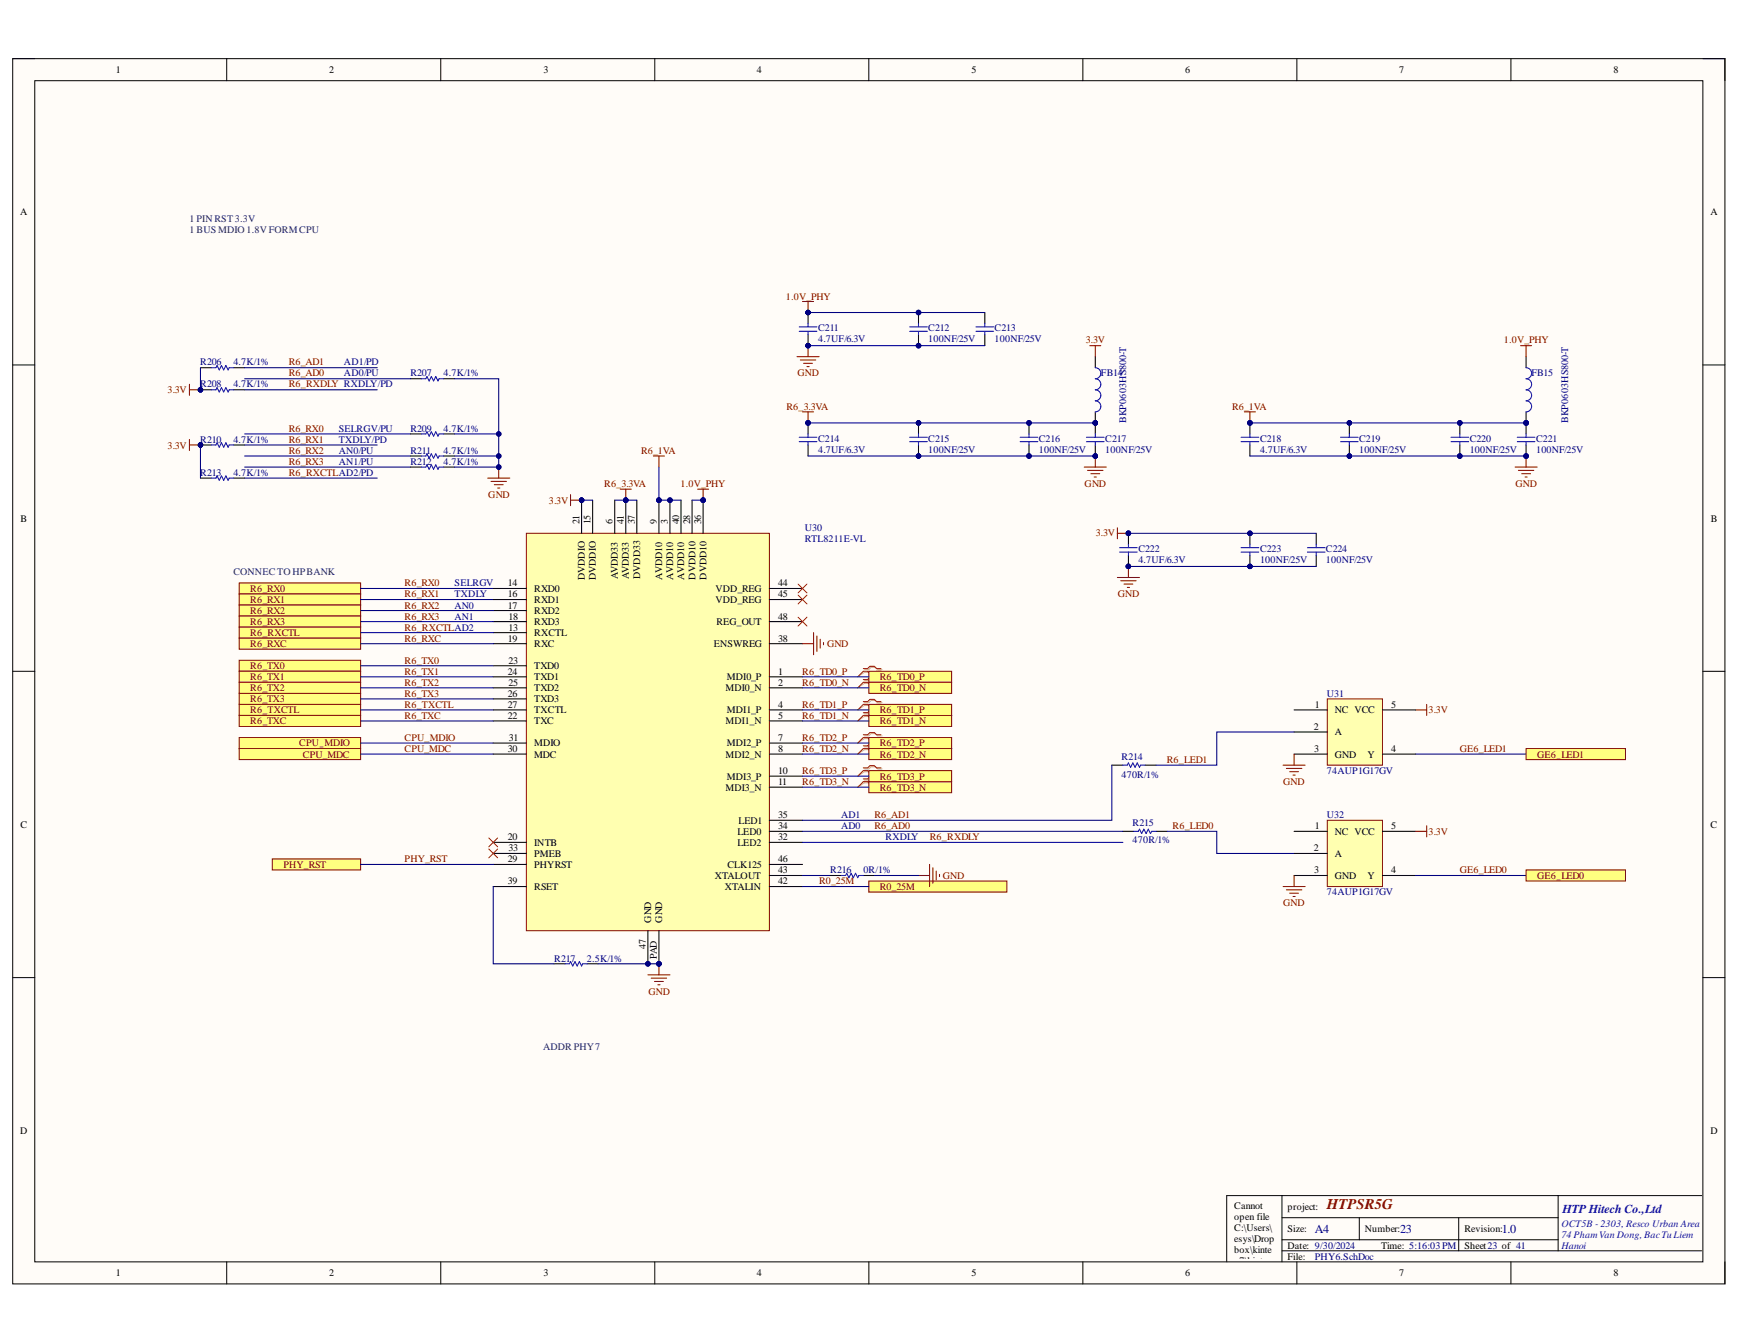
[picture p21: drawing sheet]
<svg xmlns="http://www.w3.org/2000/svg" width="279mm" height="216mm" viewBox="0 0 279 216" stroke-linecap="round" stroke-linejoin="round" font-family="sans-serif">
<defs><g id="words">
<text font-size="2.4" fill="#800000" x="213.1" y="194.2">HTPSR5G</text>
<text font-size="1.9" fill="#00f" x="250.9" y="194.8">HTP Hitech Co.,Ltd</text>
<g font-size="1.9" fill="#000080">
<text x="211.1" y="198">A4</text>
<text x="224.8" y="198">23</text>
<text x="241.2" y="198">1.0</text>
</g>
<g font-size="1.6">
<text x="18.6" y="11.8">1</text>
<text x="52.9" y="11.8">2</text>
<text x="87.3" y="11.8">3</text>
<text x="121.6" y="11.8">4</text>
<text x="156" y="11.8">5</text>
<text x="190.3" y="11.8">6</text>
<text x="224.7" y="11.8">7</text>
<text x="259.1" y="11.8">8</text>
<text x="3.2" y="34.6">A</text>
<text x="274.7" y="34.6">A</text>
<text x="3.3" y="83.8">B</text>
<text x="274.7" y="83.8">B</text>
<text x="93" y="84.2" transform="rotate(-90 93 84.2)">21</text>
<text x="94.8" y="84.2" transform="rotate(-90 94.8 84.2)">15</text>
<text x="98.4" y="84.2" transform="rotate(-90 98.4 84.2)">6</text>
<text x="100.2" y="84.2" transform="rotate(-90 100.2 84.2)">41</text>
<text x="101.9" y="84.2" transform="rotate(-90 101.9 84.2)">37</text>
<text x="105.5" y="84.2" transform="rotate(-90 105.5 84.2)">9</text>
<text x="107.3" y="84.2" transform="rotate(-90 107.3 84.2)">3</text>
<text x="109" y="84.2" transform="rotate(-90 109 84.2)">40</text>
<text x="110.8" y="84.2" transform="rotate(-90 110.8 84.2)">28</text>
<text x="112.6" y="84.2" transform="rotate(-90 112.6 84.2)">36</text>
<text x="81.5" y="94.2">14</text>
<text x="81.5" y="96">16</text>
<text x="85.8" y="95.1">RXD0</text>
<text x="93.9" y="93.2" transform="rotate(-90 93.9 93.2)">DVDDIO</text>
<text x="95.7" y="93.2" transform="rotate(-90 95.7 93.2)">DVDDIO</text>
<text x="99.2" y="93" transform="rotate(-90 99.2 93)">AVDD33</text>
<text x="101" y="93" transform="rotate(-90 101 93)">AVDD33</text>
<text x="102.8" y="93" transform="rotate(-90 102.8 93)">DVDD33</text>
<text x="106.3" y="93.1" transform="rotate(-90 106.3 93.1)">AVDD10</text>
<text x="108.1" y="93.1" transform="rotate(-90 108.1 93.1)">AVDD10</text>
<text x="109.9" y="93.1" transform="rotate(-90 109.9 93.1)">AVDD10</text>
<text x="111.7" y="93.1" transform="rotate(-90 111.7 93.1)">DVDD10</text>
<text x="113.4" y="93.1" transform="rotate(-90 113.4 93.1)">DVDD10</text>
<text x="114.9" y="95.1">VDD_REG</text>
<text x="124.9" y="94.2">44</text>
<text x="124.9" y="96">45</text>
<text x="81.5" y="97.8">17</text>
<text x="81.6" y="99.5">18</text>
<text x="81.6" y="101.3">13</text>
<text x="85.8" y="96.8">RXD1</text>
<text x="85.8" y="98.6">RXD2</text>
<text x="85.8" y="100.4">RXD3</text>
<text x="114.9" y="96.8">VDD_REG</text>
<text x="115" y="100.4">REG_OUT</text>
<text x="124.9" y="99.5">48</text>
<text x="81.5" y="103.1">19</text>
<text x="81.6" y="106.6">23</text>
<text x="85.8" y="102.2">RXCTL</text>
<text x="85.8" y="103.9">RXC</text>
<text x="85.8" y="107.5">TXD0</text>
<text x="114.6" y="103.9">ENSWREG</text>
<text x="124.9" y="103.1">38</text>
<text x="81.5" y="108.4">24</text>
<text x="81.5" y="112">26</text>
<text x="81.5" y="113.7">27</text>
<text x="81.6" y="110.2">25</text>
<text x="85.8" y="109.3">TXD1</text>
<text x="85.8" y="111">TXD2</text>
<text x="85.8" y="112.8">TXD3</text>
<text x="116.5" y="111">MDI0_N</text>
<text x="116.7" y="109.3">MDI0_P</text>
<text x="124.9" y="108.4">1</text>
<text x="124.9" y="110.2">2</text>
<text x="124.9" y="113.7">4</text>
<text x="211.1" y="113.7">1</text>
<text x="223.4" y="113.7">5</text>
<text x="81.5" y="115.4">22</text>
<text x="81.7" y="119">31</text>
<text x="85.8" y="114.6">TXCTL</text>
<text x="85.8" y="116.4">TXC</text>
<text x="85.8" y="119.9">MDIO</text>
<text x="116.5" y="116.4">MDI1_N</text>
<text x="116.7" y="114.6">MDI1_P</text>
<text x="116.7" y="119.9">MDI2_P</text>
<text x="124.9" y="115.4">5</text>
<text x="124.9" y="119">7</text>
<text x="211" y="117.2">2</text>
<text x="214.3" y="114.6">NC VCC</text>
<text x="214.3" y="118.1">A</text>
<text x="81.5" y="120.8">30</text>
<text x="85.8" y="121.7">MDC</text>
<text x="116.5" y="121.7">MDI2_N</text>
<text x="116.7" y="125.2">MDI3_P</text>
<text x="124.9" y="120.8">8</text>
<text x="124.9" y="124.3">10</text>
<text x="211" y="120.8">3</text>
<text x="214.3" y="121.7">GND</text>
<text x="219.6" y="121.7">Y</text>
<text x="223.4" y="120.8">4</text>
<text x="116.5" y="127">MDI3_N</text>
<text x="124.9" y="131.4">35</text>
<text x="124.9" y="126.1">11</text>
<text x="3.3" y="133">C</text>
<text x="81.5" y="135">20</text>
<text x="81.6" y="136.7">33</text>
<text x="85.8" y="135.9">INTB</text>
<text x="85.8" y="137.7">PMEB</text>
<text x="118.4" y="134.1">LED0</text>
<text x="118.4" y="135.9">LED2</text>
<text x="118.6" y="132.3">LED1</text>
<text x="124.9" y="133.2">34</text>
<text x="124.9" y="135">32</text>
<text x="211" y="136.7">2</text>
<text x="211.1" y="133.2">1</text>
<text x="214.3" y="134.1">NC VCC</text>
<text x="214.3" y="137.7">A</text>
<text x="223.4" y="133.2">5</text>
<text x="274.7" y="133">C</text>
<text x="81.5" y="138.5">29</text>
<text x="81.5" y="142.1">39</text>
<text x="85.8" y="139.4">PHYRST</text>
<text x="85.8" y="142.9">RSET</text>
<text x="114.8" y="141.2">XTALOUT</text>
<text x="116.4" y="142.9">XTALIN</text>
<text x="116.8" y="139.4">CLK125</text>
<text x="124.9" y="142.1">42</text>
<text x="124.9" y="140.3">43</text>
<text x="124.9" y="138.5">46</text>
<text x="211" y="140.3">3</text>
<text x="214.3" y="141.2">GND</text>
<text x="219.6" y="141.2">Y</text>
<text x="223.4" y="140.3">4</text>
<text x="104.5" y="148.2" transform="rotate(-90 104.5 148.2)">GND</text>
<text x="106.3" y="148.2" transform="rotate(-90 106.3 148.2)">GND</text>
<text x="103.7" y="152.5" transform="rotate(-90 103.7 152.5)">47</text>
<text x="105.5" y="154.1" transform="rotate(-90 105.5 154.1)">PAD</text>
<text x="3.2" y="182.1">D</text>
<text x="274.7" y="182.1">D</text>
<text x="198.2" y="194.2">Cannot</text>
<text x="198.2" y="196">open file</text>
<text x="198.2" y="197.7">C:\Users\</text>
<text x="206.7" y="194.4">project:</text>
<text x="206.7" y="198">Size:</text>
<text x="219.2" y="198">Number:</text>
<text x="235.2" y="198">Revision:</text>
<text x="198.2" y="199.5">esys\Drop</text>
<text x="198.2" y="201.3">box\kinte</text>
<text x="198.2" y="203">x7\kintex</text>
<text x="206.7" y="200.6">Date: 9/30/2024</text>
<text x="206.7" y="202.4">File:</text>
<text x="221.8" y="200.6">Time: 5:16:03 PM</text>
<text x="235.2" y="200.6">Sheet23 of 41</text>
<text x="18.6" y="205">1</text>
<text x="52.9" y="205">2</text>
<text x="87.3" y="205">3</text>
<text x="121.6" y="205">4</text>
<text x="156" y="205">5</text>
<text x="190.3" y="205">6</text>
<text x="198.2" y="206.6">O.jpg.</text>
<text x="224.7" y="205">7</text>
<text x="259.1" y="205">8</text>
</g>
<g font-size="1.6" fill="#073763">
<text x="30.5" y="35.7">1 PIN RST 3.3V</text>
<text x="30.5" y="37.5">1 BUS MDIO 1.8V FORMCPU</text>
<text x="37.5" y="92.4">CONNEC TO HPBANK</text>
<text x="87.2" y="168.7">ADDR PHY7</text>
</g>
<g font-size="1.6" fill="#800000">
<text x="126.2" y="48.1">1.0V_PHY</text>
<text x="46.4" y="58.7">R6_AD1</text>
<text x="174.3" y="55.1">3.3V</text>
<text x="241.5" y="55.1">1.0V_PHY</text>
<text x="26.9" y="63.2">3.3V</text>
<text x="46.4" y="60.5">R6_AD0</text>
<text x="46.4" y="62.2">R6_RXDLY RXDLY/PD</text>
<text x="126.3" y="65.8">R6_3.3VA</text>
<text x="128.1" y="60.5">GND</text>
<text x="197.8" y="65.8">R6_1VA</text>
<text x="46.4" y="69.3">R6_RX0</text>
<text x="46.4" y="71.1">R6_RX1</text>
<text x="26.9" y="72.1">3.3V</text>
<text x="46.4" y="72.9">R6_RX2</text>
<text x="46.4" y="74.7">R6_RX3</text>
<text x="46.4" y="76.4">R6_RXCTLAD2/PD</text>
<text x="102.9" y="72.9">R6_1VA</text>
<text x="78.4" y="80">GND</text>
<text x="88.1" y="80.9">3.3V</text>
<text x="97" y="78.2">R6_3.3VA</text>
<text x="109.3" y="78.2">1.0V_PHY</text>
<text x="174.2" y="78.2">GND</text>
<text x="243.4" y="78.2">GND</text>
<text x="175.9" y="86.2">3.3V</text>
<text x="40.2" y="95.1">R6_RX0</text>
<text x="65" y="94.2">R6_RX0</text>
<text x="65" y="96">R6_RX1</text>
<text x="179.5" y="96">GND</text>
<text x="40.2" y="96.8">R6_RX1</text>
<text x="40.2" y="98.6">R6_RX2</text>
<text x="40.2" y="100.4">R6_RX3</text>
<text x="65" y="97.8">R6_RX2</text>
<text x="65" y="99.5">R6_RX3</text>
<text x="65" y="101.3">R6_RXCTLAD2</text>
<text x="40.2" y="102.2">R6_RXCTL</text>
<text x="40.2" y="103.9">R6_RXC</text>
<text x="40.2" y="107.5">R6_TX0</text>
<text x="65" y="103.1">R6_RXC</text>
<text x="65" y="106.6">R6_TX0</text>
<text x="132.8" y="103.9">GND</text>
<text x="40.2" y="109.3">R6_TX1</text>
<text x="40.2" y="111">R6_TX2</text>
<text x="40.2" y="112.8">R6_TX3</text>
<text x="65" y="108.4">R6_TX1</text>
<text x="65" y="110.2">R6_TX2</text>
<text x="65" y="112">R6_TX3</text>
<text x="65" y="113.7">R6_TXCTL</text>
<text x="128.8" y="108.4">R6_TD0_P</text>
<text x="128.8" y="110.2">R6_TD0_N</text>
<text x="128.8" y="113.7">R6_TD1_P</text>
<text x="141.3" y="109.3">R6_TD0_P</text>
<text x="141.3" y="111">R6_TD0_N</text>
<text x="40.2" y="114.6">R6_TXCTL</text>
<text x="40.2" y="116.4">R6_TXC</text>
<text x="48" y="119.9">CPU_MDIO</text>
<text x="65" y="115.4">R6_TXC</text>
<text x="65" y="119">CPU_MDIO</text>
<text x="128.8" y="115.4">R6_TD1_N</text>
<text x="128.8" y="119">R6_TD2_P</text>
<text x="141.3" y="116.4">R6_TD1_N</text>
<text x="141.3" y="114.6">R6_TD1_P</text>
<text x="141.3" y="119.9">R6_TD2_P</text>
<text x="229.4" y="114.6">3.3V</text>
<text x="48.6" y="121.7">CPU_MDC</text>
<text x="65" y="120.8">CPU_MDC</text>
<text x="128.8" y="120.8">R6_TD2_N</text>
<text x="128.8" y="124.3">R6_TD3_P</text>
<text x="141.3" y="121.7">R6_TD2_N</text>
<text x="141.3" y="125.2">R6_TD3_P</text>
<text x="187.4" y="122.5">R6_LED1</text>
<text x="234.4" y="120.8">GE6_LED1</text>
<text x="246.8" y="121.7">GE6_LED1</text>
<text x="128.8" y="126.1">R6_TD3_N</text>
<text x="140.4" y="131.4">R6_AD1</text>
<text x="141.3" y="127">R6_TD3_N</text>
<text x="206.1" y="126.1">GND</text>
<text x="140.4" y="133.2">R6_AD0</text>
<text x="149.3" y="135">R6_RXDLY</text>
<text x="188.3" y="133.2">R6_LED0</text>
<text x="229.4" y="134.1">3.3V</text>
<text x="45.5" y="139.4">PHY_RST</text>
<text x="65" y="138.5">PHY_RST</text>
<text x="131.5" y="142.1">R0_25M</text>
<text x="141.3" y="142.9">R0_25M</text>
<text x="151.4" y="141.2">GND</text>
<text x="234.4" y="140.3">GE6_LED0</text>
<text x="246.8" y="141.2">GE6_LED0</text>
<text x="206.1" y="145.6">GND</text>
<text x="104.1" y="159.8">GND</text>
</g>
<g font-size="1.6" fill="#000080">
<text x="131.4" y="53.2">C211</text>
<text x="149" y="53.2">C212</text>
<text x="159.7" y="53.2">C213</text>
<text x="32.1" y="58.7">R206</text>
<text x="37.5" y="58.7">4.7K/1%</text>
<text x="55.2" y="58.7">AD1/PD</text>
<text x="131.4" y="55">4.7UF/6.3V</text>
<text x="149" y="55">100NF/25V</text>
<text x="159.7" y="55">100NF/25V</text>
<text x="32.1" y="62.2">R208</text>
<text x="37.5" y="62.2">4.7K/1%</text>
<text x="55.2" y="60.5">AD0/PU</text>
<text x="65.9" y="60.5">R207</text>
<text x="71.2" y="60.5">4.7K/1%</text>
<text x="176.8" y="60.5">FB14</text>
<text x="245.9" y="60.5">FB15</text>
<text x="32.1" y="71.1">R210</text>
<text x="37.5" y="71.1">4.7K/1%</text>
<text x="54.4" y="71.1">TXDLY/PD</text>
<text x="54.4" y="69.3">SELRGV/PU</text>
<text x="65.9" y="69.3">R209</text>
<text x="71.2" y="69.3">4.7K/1%</text>
<text x="131.4" y="71">C214</text>
<text x="149" y="71">C215</text>
<text x="166.8" y="71">C216</text>
<text x="177.5" y="71">C217</text>
<text x="180.8" y="67.9" transform="rotate(-90 180.8 67.9)">BKP0603HS800-T</text>
<text x="202.3" y="71">C218</text>
<text x="218.2" y="71">C219</text>
<text x="236" y="71">C220</text>
<text x="246.7" y="71">C221</text>
<text x="251.8" y="67.9" transform="rotate(-90 251.8 67.9)">BKP0603HS800-T</text>
<text x="32.1" y="76.4">R213</text>
<text x="37.5" y="76.4">4.7K/1%</text>
<text x="54.4" y="72.9">AN0/PU</text>
<text x="54.4" y="74.7">AN1/PU</text>
<text x="65.9" y="72.9">R211</text>
<text x="65.9" y="74.7">R212</text>
<text x="71.2" y="72.9">4.7K/1%</text>
<text x="71.2" y="74.7">4.7K/1%</text>
<text x="131.4" y="72.7">4.7UF/6.3V</text>
<text x="149" y="72.7">100NF/25V</text>
<text x="166.8" y="72.7">100NF/25V</text>
<text x="177.5" y="72.7">100NF/25V</text>
<text x="202.3" y="72.7">4.7UF/6.3V</text>
<text x="218.2" y="72.7">100NF/25V</text>
<text x="236" y="72.7">100NF/25V</text>
<text x="246.7" y="72.7">100NF/25V</text>
<text x="129.2" y="85.3">U30</text>
<text x="129.2" y="87.1">RTL8211E-VL</text>
<text x="182.8" y="88.7">C222</text>
<text x="202.3" y="88.7">C223</text>
<text x="212.9" y="88.7">C224</text>
<text x="73" y="96">TXDLY</text>
<text x="73" y="94.2">SELRGV</text>
<text x="182.8" y="90.5">4.7UF/6.3V</text>
<text x="202.3" y="90.5">100NF/25V</text>
<text x="212.9" y="90.5">100NF/25V</text>
<text x="73" y="97.8">AN0</text>
<text x="73" y="99.5">AN1</text>
<text x="213.1" y="112">U31</text>
<text x="180.1" y="124.9">470R/1%</text>
<text x="180.1" y="122">R214</text>
<text x="213.1" y="124.3">74AUP1G17GV</text>
<text x="135.1" y="131.4">AD1</text>
<text x="213.1" y="131.4">U32</text>
<text x="135.1" y="133.2">AD0</text>
<text x="142.2" y="135">RXDLY</text>
<text x="181.9" y="135.5">470R/1%</text>
<text x="181.9" y="132.7">R215</text>
<text x="133.3" y="140.3">R216</text>
<text x="138.6" y="140.3">0R/1%</text>
<text x="213.1" y="143.8">74AUP1G17GV</text>
<text x="89" y="154.5">R217</text>
<text x="94.2" y="154.5">2.5K/1%</text>
<text x="211.1" y="202.4">PHY6.SchDoc</text>
</g>
<g font-size="1.6" fill="#00f">
<text x="250.7" y="197">OCT5B - 2303, Resco Urban Area</text>
<text x="250.7" y="198.8">74 Pham Van Dong,BacTu Liem</text>
<text x="250.7" y="200.6">Hanoi</text>
</g>
</g></defs>
<path d="M2 9.4h275v196.8h-275z" fill-rule="evenodd" fill="#fffcf8"/>
<path d="M2 9.4h275v196.8h-275z" fill="none" stroke="#000" stroke-width=".16"/>
<path d="M5.6 13h267.8v189.7h-267.8z" fill-rule="evenodd" fill="#fffcf8"/>
<g fill="none" stroke="#000" stroke-width=".16">
<path d="M2 9.4h3.6M5.6 13h267.8v189.7h-267.8zM36.4 9.4v3.6M70.8 9.4v3.6M105.1 9.4v3.6M139.5 9.4v3.6M173.9 9.4v3.6M208.2 9.4v3.6M242.6 9.4v3.6M273.4 9.4h3.6v3.6M2 58.6h3.6M273.4 58.6h3.6"/>
<path d="M2 107.8h3.6M273.4 107.8h3.6M2 157h3.6M273.4 157h3.6M36.4 202.7v3.5M70.8 202.7v3.5M105.1 202.7v3.5M139.5 202.7v3.5M173.9 202.7v3.5M208.2 202.7v3.5M242.6 202.7v3.5M277 202.7v3.5"/>
</g>
<circle cx="104" cy="154.8" r=".35" fill="#000080"/>
<circle cx="104" cy="154.8" r=".35" fill="none" stroke="#000080" stroke-width=".16"/>
<circle cx="105.8" cy="154.8" r=".36" fill="#000080"/>
<circle cx="105.8" cy="154.8" r=".36" fill="none" stroke="#000080" stroke-width=".16"/>
<circle cx="100.5" cy="80.3" r=".35" fill="#000080"/>
<circle cx="100.5" cy="80.3" r=".35" fill="none" stroke="#000080" stroke-width=".16"/>
<circle cx="105.8" cy="80.3" r=".36" fill="#000080"/>
<circle cx="105.8" cy="80.3" r=".36" fill="none" stroke="#000080" stroke-width=".16"/>
<circle cx="107.6" cy="80.3" r=".35" fill="#000080"/>
<circle cx="107.6" cy="80.3" r=".35" fill="none" stroke="#000080" stroke-width=".16"/>
<circle cx="93.4" cy="80.3" r=".35" fill="#000080"/>
<circle cx="93.4" cy="80.3" r=".35" fill="none" stroke="#000080" stroke-width=".16"/>
<circle cx="112.9" cy="80.3" r=".35" fill="#000080"/>
<circle cx="112.9" cy="80.3" r=".35" fill="none" stroke="#000080" stroke-width=".16"/>
<path d="M84.5 85.7h39v63.8h-39z" fill-rule="evenodd" fill="#ffffb0"/>
<path d="M84.5 85.7h39v63.8h-39z" fill="none" stroke="#800000" stroke-width=".16"/>
<g fill="none" stroke="#000" stroke-width=".17">
<path d="M79.2 94.5h5.3M79.2 96.3h5.3M79.2 98.1h5.3M79.2 99.9h5.3M79.2 101.6h5.3M79.2 103.4h5.3M79.2 106.9h5.3M79.2 108.7h5.3M79.2 110.5h5.3M79.2 112.3h5.3M79.2 114h5.3M79.2 115.8h5.3"/>
<path d="M79.2 119.4h5.3M123.5 103.4h5.4M79.2 121.1h5.3M79.2 135.3h5.3M79.2 137.1h5.3M79.2 138.9h5.3M123.5 138.9h5.4M104 149.5v5.3M123.5 142.4h5.4M123.5 140.6h5.4"/>
</g>
<circle cx="104" cy="154.8" r=".35" fill="#000080"/>
<circle cx="104" cy="154.8" r=".35" fill="none" stroke="#000080" stroke-width=".16"/>
<path d="M105.8 149.5v5.3" fill="none" stroke="#000" stroke-width=".17"/>
<circle cx="105.8" cy="154.8" r=".36" fill="#000080"/>
<circle cx="105.8" cy="154.8" r=".36" fill="none" stroke="#000080" stroke-width=".16"/>
<g fill="none" stroke="#000" stroke-width=".17">
<path d="M98.7 80.3v5.4M100.5 80.3v5.4M123.5 99.9h5.4M123.5 94.5h5.4M123.5 96.3h5.4M123.5 108.7h5.4M123.5 110.5h5.4M123.5 114h5.4M123.5 115.8h5.4M123.5 119.4h5.4M123.5 131.8h5.4M123.5 133.5h5.4"/>
<path d="M123.5 135.3h5.4M123.5 121.1h5.4M123.5 124.7h5.4M123.5 126.5h5.4M79.2 142.4h5.3"/>
</g>
<circle cx="100.5" cy="80.3" r=".35" fill="#000080"/>
<circle cx="100.5" cy="80.3" r=".35" fill="none" stroke="#000080" stroke-width=".16"/>
<path d="M105.8 80.3v5.4" fill="none" stroke="#000" stroke-width=".17"/>
<circle cx="105.8" cy="80.3" r=".36" fill="#000080"/>
<circle cx="105.8" cy="80.3" r=".36" fill="none" stroke="#000080" stroke-width=".16"/>
<path d="M107.6 80.3v5.4" fill="none" stroke="#000" stroke-width=".17"/>
<circle cx="107.6" cy="80.3" r=".35" fill="#000080"/>
<circle cx="107.6" cy="80.3" r=".35" fill="none" stroke="#000080" stroke-width=".16"/>
<path d="M93.4 80.3v5.4M95.2 80.3v5.4M109.4 80.3v5.4" fill="none" stroke="#000" stroke-width=".17"/>
<circle cx="93.4" cy="80.3" r=".35" fill="#000080"/>
<circle cx="93.4" cy="80.3" r=".35" fill="none" stroke="#000080" stroke-width=".16"/>
<path d="M111.1 80.3v5.4M112.9 80.3v5.4" fill="none" stroke="#000" stroke-width=".17"/>
<circle cx="112.9" cy="80.3" r=".35" fill="#000080"/>
<circle cx="112.9" cy="80.3" r=".35" fill="none" stroke="#000080" stroke-width=".16"/>
<path d="M102.3 80.3v5.4" fill="none" stroke="#000" stroke-width=".17"/>
<path d="M104 156.6h3.6M104.6 157.1h2.4M105.1 157.7h1.4M105.6 158.2h.4M105.8 154.8v1.8" fill="none" stroke="#800000" stroke-width=".17"/>
<circle cx="105.8" cy="154.8" r=".36" fill="#000080"/>
<circle cx="105.8" cy="154.8" r=".36" fill="none" stroke="#000080" stroke-width=".16"/>
<path d="M128.2 93.8l1.4 1.4M128.2 95.6l1.4 1.4M128.2 99.1l1.4 1.5M129.6 93.8l-1.4 1.4M129.6 95.6l-1.4 1.4M129.6 99.1l-1.4 1.5M78.5 136.4l1.4 1.4M79.9 136.4l-1.4 1.4" fill="none" stroke="#f00" stroke-width=".16"/>
<path d="M99.6 78.6h1.8M100.5 78.6v1.7M128.9 103.4h1.7M130.6 101.6v3.6M131.2 102.2v2.4M131.7 102.7v1.4M132.2 103.2v.4" fill="none" stroke="#800000" stroke-width=".17"/>
<circle cx="100.5" cy="80.3" r=".35" fill="#000080"/>
<circle cx="100.5" cy="80.3" r=".35" fill="none" stroke="#000080" stroke-width=".16"/>
<path d="M38.4 93.7h19.5v1.7h-19.5z" fill-rule="evenodd" fill="#ffff80"/>
<path d="M38.4 93.7h19.5v1.7h-19.5z" fill="none" stroke="#800000" stroke-width=".16"/>
<path d="M38.4 95.4h19.5v1.8h-19.5z" fill-rule="evenodd" fill="#ffff80"/>
<path d="M38.4 95.4h19.5v1.8h-19.5z" fill="none" stroke="#800000" stroke-width=".16"/>
<path d="M38.4 97.2h19.5v1.8h-19.5z" fill-rule="evenodd" fill="#ffff80"/>
<path d="M38.4 97.2h19.5v1.8h-19.5z" fill="none" stroke="#800000" stroke-width=".16"/>
<path d="M38.4 99h19.5v1.7h-19.5z" fill-rule="evenodd" fill="#ffff80"/>
<path d="M38.4 99h19.5v1.7h-19.5z" fill="none" stroke="#800000" stroke-width=".16"/>
<path d="M38.4 100.7h19.5v1.8h-19.5z" fill-rule="evenodd" fill="#ffff80"/>
<path d="M38.4 100.7h19.5v1.8h-19.5z" fill="none" stroke="#800000" stroke-width=".16"/>
<path d="M38.4 102.5h19.5v1.8h-19.5z" fill-rule="evenodd" fill="#ffff80"/>
<path d="M38.4 102.5h19.5v1.8h-19.5z" fill="none" stroke="#800000" stroke-width=".16"/>
<path d="M38.4 106.1h19.5v1.7h-19.5z" fill-rule="evenodd" fill="#ffff80"/>
<path d="M38.4 106.1h19.5v1.7h-19.5z" fill="none" stroke="#800000" stroke-width=".16"/>
<path d="M38.4 107.8h19.5v1.8h-19.5z" fill-rule="evenodd" fill="#ffff80"/>
<path d="M38.4 107.8h19.5v1.8h-19.5z" fill="none" stroke="#800000" stroke-width=".16"/>
<path d="M38.4 109.6h19.5v1.8h-19.5z" fill-rule="evenodd" fill="#ffff80"/>
<path d="M38.4 109.6h19.5v1.8h-19.5z" fill="none" stroke="#800000" stroke-width=".16"/>
<path d="M38.4 111.4h19.5v1.8h-19.5z" fill-rule="evenodd" fill="#ffff80"/>
<path d="M38.4 111.4h19.5v1.8h-19.5z" fill="none" stroke="#800000" stroke-width=".16"/>
<path d="M38.4 113.2h19.5v1.7h-19.5z" fill-rule="evenodd" fill="#ffff80"/>
<path d="M38.4 113.2h19.5v1.7h-19.5z" fill="none" stroke="#800000" stroke-width=".16"/>
<path d="M38.4 114.9h19.5v1.8h-19.5z" fill-rule="evenodd" fill="#ffff80"/>
<path d="M38.4 114.9h19.5v1.8h-19.5z" fill="none" stroke="#800000" stroke-width=".16"/>
<g fill="none" stroke="#d0a19e" stroke-width=".17">
<path d="M138.8 107.6h.7l.4-.4h.7l.3 .4h.7M138.8 108h.7l.4 .4h.7l.3-.4h.7M138.8 109.3h.7l.4-.3h.7l.3 .3h.7M138.8 109.8h.7l.4 .3h.7l.3-.3h.7M138.8 112.9h.7l.4-.4h.7l.3 .4h.7M138.8 113.3h.7l.4 .4h.7l.3-.4h.7M138.8 114.7h.7l.4-.4h.7l.3 .4h.7M138.8 115.1h.7l.4 .4h.7l.3-.4h.7M138.8 118.2h.7l.4-.3h.7l.3 .3h.7M138.8 118.6h.7l.4 .4h.7l.3-.4h.7M138.8 120h.7l.4-.4h.7l.3 .4h.7M138.8 120.4h.7l.4 .4h.7l.3-.4h.7"/>
<path d="M138.8 123.5h.7l.4-.3h.7l.3 .3h.7M138.8 124h.7l.4 .3h.7l.3-.3h.7M138.8 125.3h.7l.4-.4h.7l.3 .4h.7M138.8 125.7h.7l.4 .4h.7l.3-.4h.7"/>
</g>
<path d="M138.8 108l-1.1 .7M138.8 109.8l-1.1 .7M138.8 113.3l-1.1 .7M138.8 115.1l-1.1 .7M138.8 118.6l-1.1 .8M138.8 120.4l-1.1 .7M138.8 124l-1.1 .7M138.8 125.7l-1.1 .8" fill="none" stroke="#d0a19e" stroke-width=".16"/>
<g fill="none" stroke="#f00" stroke-width=".17">
<path d="M138.6 107.4h.7l.4-.4h.7l.3 .4h.8M138.6 107.8h.7l.4 .4h.7l.3-.4h.8M138.6 109.2h.7l.4-.4h.7l.3 .4h.8M138.6 109.6h.7l.4 .4h.7l.3-.4h.8M138.6 112.7h.7l.4-.3h.7l.3 .3h.8M138.6 113.2h.7l.4 .3h.7l.3-.3h.8M138.6 114.5h.7l.4-.4h.7l.3 .4h.8M138.6 114.9h.7l.4 .4h.7l.3-.4h.8M138.6 118h.7l.4-.3h.7l.3 .3h.8M138.6 118.5h.7l.4 .3h.7l.3-.3h.8M138.6 119.8h.7l.4-.4h.7l.3 .4h.8M138.6 120.2h.7l.4 .4h.7l.3-.4h.8"/>
<path d="M138.6 123.4h.7l.4-.4h.7l.3 .4h.8M138.6 123.8h.7l.4 .4h.7l.3-.4h.8M138.6 125.1h.7l.4-.3h.7l.3 .3h.8M138.6 125.6h.7l.4 .3h.7l.3-.3h.8"/>
</g>
<path d="M138.6 107.8l-.9 .9M138.6 109.6l-.9 .9M138.6 113.2l-.9 .8M138.6 114.9l-.9 .9M138.6 118.5l-.9 .9M78.5 134.6l1.4 1.4M79.9 134.6l-1.4 1.4M138.6 120.2l-.9 .9M138.6 123.8l-.9 .9M138.6 125.6l-.9 .9" fill="none" stroke="#f00" stroke-width=".16"/>
<path d="M43.7 138h14.2v1.8h-14.2z" fill-rule="evenodd" fill="#ffff80"/>
<path d="M43.7 138h14.2v1.8h-14.2z" fill="none" stroke="#800000" stroke-width=".16"/>
<path d="M178.5 122.9h1.8M180.3 133.5h1.8M183.9 122.9h1.7M185.6 133.5h1.8M89 154.8h1.7M94.3 154.8h1.7" fill="none" stroke="#000" stroke-width=".17"/>
<path d="M180.3 122.9h.7l.2-.3 .3 .7 .4-.7 .4 .7 .3-.7 .4 .7 .1-.4h.8M182.1 133.5h.7l.2-.3 .3 .7 .4-.7 .3 .7 .4-.7 .3 .7 .2-.4h.7M90.7 154.8h.7l.2-.3 .4 .7 .3-.7 .4 .7 .3-.7 .4 .7 .2-.4h.7" fill="none" stroke="#00f" stroke-width=".17"/>
<circle cx="200.7" cy="91" r=".35" fill="#000080"/>
<circle cx="200.7" cy="91" r=".35" fill="none" stroke="#000080" stroke-width=".16"/>
<circle cx="200.7" cy="85.7" r=".35" fill="#000080"/>
<circle cx="200.7" cy="85.7" r=".35" fill="none" stroke="#000080" stroke-width=".16"/>
<path d="M200.7 89.2v1.8" fill="none" stroke="#000" stroke-width=".17"/>
<circle cx="200.7" cy="91" r=".35" fill="#000080"/>
<circle cx="200.7" cy="91" r=".35" fill="none" stroke="#000080" stroke-width=".16"/>
<path d="M200.7 85.7v1.7" fill="none" stroke="#000" stroke-width=".17"/>
<circle cx="200.7" cy="85.7" r=".35" fill="#000080"/>
<circle cx="200.7" cy="85.7" r=".35" fill="none" stroke="#000080" stroke-width=".16"/>
<path d="M199.3 88h2.8M199.3 88.7h2.8M200.7 87.4v.6M200.7 88.7v.5M209.9 88h2.9M209.9 88.7h2.9M211.4 87.4v.6M211.4 88.7v.5" fill="none" stroke="#00f" stroke-width=".17"/>
<path d="M211.4 85.7v1.7M211.4 89.2v1.8" fill="none" stroke="#000" stroke-width=".17"/>
<path d="M179.4 92.8h3.6M180 93.3h2.4M180.5 93.8h1.4M181 94.4h.4M181.2 91v1.8" fill="none" stroke="#800000" stroke-width=".17"/>
<circle cx="181.2" cy="91" r=".35" fill="#000080"/>
<circle cx="181.2" cy="91" r=".35" fill="none" stroke="#000080" stroke-width=".16"/>
<path d="M128.9 66.2h1.7M129.8 66.2v1.7" fill="none" stroke="#800000" stroke-width=".17"/>
<circle cx="129.8" cy="67.9" r=".36" fill="#000080"/>
<circle cx="129.8" cy="67.9" r=".36" fill="none" stroke="#000080" stroke-width=".16"/>
<circle cx="165.2" cy="73.3" r=".35" fill="#000080"/>
<circle cx="165.2" cy="73.3" r=".35" fill="none" stroke="#000080" stroke-width=".16"/>
<circle cx="165.2" cy="67.9" r=".36" fill="#000080"/>
<circle cx="165.2" cy="67.9" r=".36" fill="none" stroke="#000080" stroke-width=".16"/>
<path d="M165.2 71.5v1.8" fill="none" stroke="#000" stroke-width=".17"/>
<circle cx="165.2" cy="73.3" r=".35" fill="#000080"/>
<circle cx="165.2" cy="73.3" r=".35" fill="none" stroke="#000080" stroke-width=".16"/>
<path d="M165.2 67.9v1.8" fill="none" stroke="#000" stroke-width=".17"/>
<circle cx="165.2" cy="67.9" r=".36" fill="#000080"/>
<circle cx="165.2" cy="67.9" r=".36" fill="none" stroke="#000080" stroke-width=".16"/>
<path d="M163.8 70.2h2.8M163.8 71h2.8M165.2 69.7v.5M165.2 71v.5" fill="none" stroke="#00f" stroke-width=".17"/>
<circle cx="175.9" cy="73.3" r=".35" fill="#000080"/>
<circle cx="175.9" cy="73.3" r=".35" fill="none" stroke="#000080" stroke-width=".16"/>
<circle cx="175.9" cy="67.9" r=".35" fill="#000080"/>
<circle cx="175.9" cy="67.9" r=".35" fill="none" stroke="#000080" stroke-width=".16"/>
<path d="M175.9 71.5v1.8" fill="none" stroke="#000" stroke-width=".17"/>
<circle cx="175.9" cy="73.3" r=".35" fill="#000080"/>
<circle cx="175.9" cy="73.3" r=".35" fill="none" stroke="#000080" stroke-width=".16"/>
<path d="M175.9 67.9v1.8" fill="none" stroke="#000" stroke-width=".17"/>
<circle cx="175.9" cy="67.9" r=".35" fill="#000080"/>
<circle cx="175.9" cy="67.9" r=".35" fill="none" stroke="#000080" stroke-width=".16"/>
<path d="M174.4 70.2h2.9M174.4 71h2.9M175.9 69.7v.5M175.9 71v.5" fill="none" stroke="#00f" stroke-width=".17"/>
<path d="M174.1 75h3.5M174.6 75.6h2.5M175.2 76.1h1.4M175.7 76.6h.3M175.9 73.3v1.7" fill="none" stroke="#800000" stroke-width=".17"/>
<circle cx="175.9" cy="73.3" r=".35" fill="#000080"/>
<circle cx="175.9" cy="73.3" r=".35" fill="none" stroke="#000080" stroke-width=".16"/>
<circle cx="147.5" cy="73.3" r=".35" fill="#000080"/>
<circle cx="147.5" cy="73.3" r=".35" fill="none" stroke="#000080" stroke-width=".16"/>
<circle cx="147.5" cy="67.9" r=".36" fill="#000080"/>
<circle cx="147.5" cy="67.9" r=".36" fill="none" stroke="#000080" stroke-width=".16"/>
<path d="M147.5 71.5v1.8" fill="none" stroke="#000" stroke-width=".17"/>
<circle cx="147.5" cy="73.3" r=".35" fill="#000080"/>
<circle cx="147.5" cy="73.3" r=".35" fill="none" stroke="#000080" stroke-width=".16"/>
<path d="M147.5 67.9v1.8" fill="none" stroke="#000" stroke-width=".17"/>
<circle cx="147.5" cy="67.9" r=".36" fill="#000080"/>
<circle cx="147.5" cy="67.9" r=".36" fill="none" stroke="#000080" stroke-width=".16"/>
<path d="M146.1 70.2h2.8M146.1 71h2.8M147.5 69.7v.5M147.5 71v.5" fill="none" stroke="#00f" stroke-width=".17"/>
<circle cx="147.5" cy="55.5" r=".35" fill="#000080"/>
<circle cx="147.5" cy="55.5" r=".35" fill="none" stroke="#000080" stroke-width=".16"/>
<circle cx="147.5" cy="50.2" r=".35" fill="#000080"/>
<circle cx="147.5" cy="50.2" r=".35" fill="none" stroke="#000080" stroke-width=".16"/>
<path d="M147.5 53.7v1.8" fill="none" stroke="#000" stroke-width=".17"/>
<circle cx="147.5" cy="55.5" r=".35" fill="#000080"/>
<circle cx="147.5" cy="55.5" r=".35" fill="none" stroke="#000080" stroke-width=".16"/>
<path d="M147.5 50.2v1.8" fill="none" stroke="#000" stroke-width=".17"/>
<circle cx="147.5" cy="50.2" r=".35" fill="#000080"/>
<circle cx="147.5" cy="50.2" r=".35" fill="none" stroke="#000080" stroke-width=".16"/>
<path d="M146.1 52.5h2.8M146.1 53.2h2.8M147.5 52v.5M147.5 53.2v.5M156.7 52.5h2.9M156.7 53.2h2.9M158.1 52v.5M158.1 53.2v.5" fill="none" stroke="#00f" stroke-width=".17"/>
<path d="M158.1 50.2v1.8M158.1 53.7v1.8" fill="none" stroke="#000" stroke-width=".17"/>
<path d="M128 57.3h3.5M128.5 57.8h2.5M129 58.4h1.5M129.6 58.9h.3M129.8 55.5v1.8" fill="none" stroke="#800000" stroke-width=".17"/>
<circle cx="129.8" cy="55.5" r=".35" fill="#000080"/>
<circle cx="129.8" cy="55.5" r=".35" fill="none" stroke="#000080" stroke-width=".16"/>
<circle cx="234.4" cy="73.3" r=".35" fill="#000080"/>
<circle cx="234.4" cy="73.3" r=".35" fill="none" stroke="#000080" stroke-width=".16"/>
<circle cx="234.4" cy="67.9" r=".35" fill="#000080"/>
<circle cx="234.4" cy="67.9" r=".35" fill="none" stroke="#000080" stroke-width=".16"/>
<path d="M234.4 71.5v1.8" fill="none" stroke="#000" stroke-width=".17"/>
<circle cx="234.4" cy="73.3" r=".35" fill="#000080"/>
<circle cx="234.4" cy="73.3" r=".35" fill="none" stroke="#000080" stroke-width=".16"/>
<path d="M234.4 67.9v1.8" fill="none" stroke="#000" stroke-width=".17"/>
<circle cx="234.4" cy="67.9" r=".35" fill="#000080"/>
<circle cx="234.4" cy="67.9" r=".35" fill="none" stroke="#000080" stroke-width=".16"/>
<path d="M233 70.2h2.8M233 71h2.8M234.4 69.7v.5M234.4 71v.5" fill="none" stroke="#00f" stroke-width=".17"/>
<circle cx="245.1" cy="73.3" r=".35" fill="#000080"/>
<circle cx="245.1" cy="73.3" r=".35" fill="none" stroke="#000080" stroke-width=".16"/>
<circle cx="245.1" cy="67.9" r=".35" fill="#000080"/>
<circle cx="245.1" cy="67.9" r=".35" fill="none" stroke="#000080" stroke-width=".16"/>
<path d="M245 71.5v1.8" fill="none" stroke="#000" stroke-width=".17"/>
<circle cx="245.1" cy="73.3" r=".35" fill="#000080"/>
<circle cx="245.1" cy="73.3" r=".35" fill="none" stroke="#000080" stroke-width=".16"/>
<path d="M245 67.9v1.8" fill="none" stroke="#000" stroke-width=".17"/>
<circle cx="245.1" cy="67.9" r=".35" fill="#000080"/>
<circle cx="245.1" cy="67.9" r=".35" fill="none" stroke="#000080" stroke-width=".16"/>
<path d="M243.6 70.2h2.9M243.6 71h2.9M245 69.7v.5M245 71v.5" fill="none" stroke="#00f" stroke-width=".17"/>
<path d="M243.3 75h3.5M243.8 75.6h2.5M244.3 76.1h1.5M244.9 76.6h.3M245 73.3v1.7" fill="none" stroke="#800000" stroke-width=".17"/>
<circle cx="245.1" cy="73.3" r=".35" fill="#000080"/>
<circle cx="245.1" cy="73.3" r=".35" fill="none" stroke="#000080" stroke-width=".16"/>
<circle cx="216.7" cy="73.3" r=".35" fill="#000080"/>
<circle cx="216.7" cy="73.3" r=".35" fill="none" stroke="#000080" stroke-width=".16"/>
<circle cx="216.7" cy="67.9" r=".35" fill="#000080"/>
<circle cx="216.7" cy="67.9" r=".35" fill="none" stroke="#000080" stroke-width=".16"/>
<path d="M216.7 71.5v1.8" fill="none" stroke="#000" stroke-width=".17"/>
<circle cx="216.7" cy="73.3" r=".35" fill="#000080"/>
<circle cx="216.7" cy="73.3" r=".35" fill="none" stroke="#000080" stroke-width=".16"/>
<path d="M216.7 67.9v1.8" fill="none" stroke="#000" stroke-width=".17"/>
<circle cx="216.7" cy="67.9" r=".35" fill="#000080"/>
<circle cx="216.7" cy="67.9" r=".35" fill="none" stroke="#000080" stroke-width=".16"/>
<path d="M215.3 70.2h2.8M215.3 71h2.8M216.7 69.7v.5M216.7 71v.5" fill="none" stroke="#00f" stroke-width=".17"/>
<path d="M199.8 66.2h1.8M200.7 66.2v1.7" fill="none" stroke="#800000" stroke-width=".17"/>
<circle cx="200.7" cy="67.9" r=".35" fill="#000080"/>
<circle cx="200.7" cy="67.9" r=".35" fill="none" stroke="#000080" stroke-width=".16"/>
<circle cx="129.8" cy="55.5" r=".35" fill="#000080"/>
<circle cx="129.8" cy="55.5" r=".35" fill="none" stroke="#000080" stroke-width=".16"/>
<circle cx="129.8" cy="50.2" r=".35" fill="#000080"/>
<circle cx="129.8" cy="50.2" r=".35" fill="none" stroke="#000080" stroke-width=".16"/>
<path d="M129.8 53.7v1.8" fill="none" stroke="#000" stroke-width=".17"/>
<circle cx="129.8" cy="55.5" r=".35" fill="#000080"/>
<circle cx="129.8" cy="55.5" r=".35" fill="none" stroke="#000080" stroke-width=".16"/>
<path d="M129.8 50.2v1.8" fill="none" stroke="#000" stroke-width=".17"/>
<circle cx="129.8" cy="50.2" r=".35" fill="#000080"/>
<circle cx="129.8" cy="50.2" r=".35" fill="none" stroke="#000080" stroke-width=".16"/>
<path d="M128.3 52.5h2.9M128.3 53.2h2.9M129.8 52v.5M129.8 53.2v.5" fill="none" stroke="#00f" stroke-width=".17"/>
<circle cx="129.8" cy="67.9" r=".36" fill="#000080"/>
<circle cx="129.8" cy="67.9" r=".36" fill="none" stroke="#000080" stroke-width=".16"/>
<path d="M129.8 67.9v1.8M129.8 71.5v1.8" fill="none" stroke="#000" stroke-width=".17"/>
<circle cx="129.8" cy="67.9" r=".36" fill="#000080"/>
<circle cx="129.8" cy="67.9" r=".36" fill="none" stroke="#000080" stroke-width=".16"/>
<path d="M128.3 70.2h2.9M128.3 71h2.9M129.8 69.7v.5M129.8 71v.5" fill="none" stroke="#00f" stroke-width=".17"/>
<circle cx="200.7" cy="67.9" r=".35" fill="#000080"/>
<circle cx="200.7" cy="67.9" r=".35" fill="none" stroke="#000080" stroke-width=".16"/>
<path d="M200.7 67.9v1.8M200.7 71.5v1.8" fill="none" stroke="#000" stroke-width=".17"/>
<circle cx="200.7" cy="67.9" r=".35" fill="#000080"/>
<circle cx="200.7" cy="67.9" r=".35" fill="none" stroke="#000080" stroke-width=".16"/>
<path d="M199.3 70.2h2.8M199.3 71h2.8M200.7 69.7v.5M200.7 71v.5" fill="none" stroke="#00f" stroke-width=".17"/>
<circle cx="181.2" cy="91" r=".35" fill="#000080"/>
<circle cx="181.2" cy="91" r=".35" fill="none" stroke="#000080" stroke-width=".16"/>
<circle cx="181.2" cy="85.7" r=".35" fill="#000080"/>
<circle cx="181.2" cy="85.7" r=".35" fill="none" stroke="#000080" stroke-width=".16"/>
<path d="M181.2 89.2v1.8" fill="none" stroke="#000" stroke-width=".17"/>
<circle cx="181.2" cy="91" r=".35" fill="#000080"/>
<circle cx="181.2" cy="91" r=".35" fill="none" stroke="#000080" stroke-width=".16"/>
<path d="M181.2 85.7v1.7" fill="none" stroke="#000" stroke-width=".17"/>
<circle cx="181.2" cy="85.7" r=".35" fill="#000080"/>
<circle cx="181.2" cy="85.7" r=".35" fill="none" stroke="#000080" stroke-width=".16"/>
<path d="M179.8 88h2.8M179.8 88.7h2.8M181.2 87.4v.6M181.2 88.7v.5" fill="none" stroke="#00f" stroke-width=".17"/>
<circle cx="175.9" cy="67.9" r=".35" fill="#000080"/>
<circle cx="175.9" cy="67.9" r=".35" fill="none" stroke="#000080" stroke-width=".16"/>
<path d="M175.9 57.3v1.8M175.9 66.2v1.7" fill="none" stroke="#000" stroke-width=".17"/>
<circle cx="175.9" cy="67.9" r=".35" fill="#000080"/>
<circle cx="175.9" cy="67.9" r=".35" fill="none" stroke="#000080" stroke-width=".16"/>
<path d="M175.9 59.1a.89 .89 0 0 1 .9 .9 .89 .89 0 0 1-.9 .8 .89 .89 0 0 1 .9 .9 .89 .89 0 0 1-.9 .9 .88 .88 0 0 1 .9 .9 .88 .88 0 0 1-.9 .9 .89 .89 0 0 1 .9 .9 .89 .89 0 0 1-.9 .9" fill="none" stroke="#00f" stroke-width=".17"/>
<circle cx="245.1" cy="67.9" r=".35" fill="#000080"/>
<circle cx="245.1" cy="67.9" r=".35" fill="none" stroke="#000080" stroke-width=".16"/>
<path d="M245 57.3v1.8M245 66.2v1.7" fill="none" stroke="#000" stroke-width=".17"/>
<circle cx="245.1" cy="67.9" r=".35" fill="#000080"/>
<circle cx="245.1" cy="67.9" r=".35" fill="none" stroke="#000080" stroke-width=".16"/>
<path d="M34 59.1h.7l.1-.4 .4 .7 .4-.7 .3 .7 .4-.7 .3 .7 .2-.3h.7M245 59.1a.89 .89 0 0 1 .9 .9 .89 .89 0 0 1-.9 .8 .89 .89 0 0 1 .9 .9 .89 .89 0 0 1-.9 .9 .88 .88 0 0 1 .9 .9 .88 .88 0 0 1-.9 .9 .89 .89 0 0 1 .9 .9 .89 .89 0 0 1-.9 .9" fill="none" stroke="#00f" stroke-width=".17"/>
<path d="M175 55.5h1.8M175.9 55.5v1.8" fill="none" stroke="#800000" stroke-width=".17"/>
<path d="M32.2 59.1h1.8M37.5 59.1h1.8" fill="none" stroke="#000" stroke-width=".17"/>
<circle cx="32.2" cy="62.6" r=".35" fill="#000080"/>
<circle cx="32.2" cy="62.6" r=".35" fill="none" stroke="#000080" stroke-width=".16"/>
<path d="M32.2 62.6h1.8" fill="none" stroke="#000" stroke-width=".17"/>
<circle cx="32.2" cy="62.6" r=".35" fill="#000080"/>
<circle cx="32.2" cy="62.6" r=".35" fill="none" stroke="#000080" stroke-width=".16"/>
<path d="M37.5 62.6h1.8M65.9 60.8h1.8M65.9 69.7h1.8M71.2 60.8h1.8M71.2 69.7h1.8" fill="none" stroke="#000" stroke-width=".17"/>
<path d="M34 62.6h.7l.1-.3 .4 .7 .4-.7 .3 .7 .4-.7 .3 .7 .2-.4h.7M67.7 60.8h.7l.2-.3 .3 .7 .4-.7 .3 .7 .4-.7 .3 .7 .2-.4h.7M67.7 69.7h.7l.2-.3 .3 .7 .4-.7 .3 .7 .4-.7 .3 .7 .2-.4h.7" fill="none" stroke="#00f" stroke-width=".17"/>
<circle cx="32.2" cy="71.5" r=".36" fill="#000080"/>
<circle cx="32.2" cy="71.5" r=".36" fill="none" stroke="#000080" stroke-width=".16"/>
<path d="M32.2 71.5h1.8" fill="none" stroke="#000" stroke-width=".17"/>
<circle cx="32.2" cy="71.5" r=".36" fill="#000080"/>
<circle cx="32.2" cy="71.5" r=".36" fill="none" stroke="#000080" stroke-width=".16"/>
<path d="M32.2 76.8h1.8M37.5 71.5h1.8M37.5 76.8h1.8M65.9 73.3h1.8M65.9 75h1.8M71.2 73.3h1.8M71.2 75h1.8" fill="none" stroke="#000" stroke-width=".17"/>
<path d="M34 71.5h.7l.1-.4 .4 .7 .4-.7 .3 .7 .4-.7 .3 .7 .2-.3h.7M34 76.8h.7l.1-.4 .4 .8 .4-.8 .3 .8 .4-.8 .3 .8 .2-.4h.7M67.7 73.3h.7l.2-.4 .3 .7 .4-.7 .3 .7 .4-.7 .3 .7 .2-.3h.7M67.7 75h.7l.2-.3 .3 .7 .4-.7 .3 .7 .4-.7 .3 .7 .2-.4h.7" fill="none" stroke="#00f" stroke-width=".17"/>
<path d="M78.3 76.8h3.6M78.8 77.3h2.5M79.4 77.9h1.4M79.9 78.4h.4M80.1 75v1.8" fill="none" stroke="#800000" stroke-width=".17"/>
<circle cx="80.1" cy="75" r=".36" fill="#000080"/>
<circle cx="80.1" cy="75" r=".36" fill="none" stroke="#000080" stroke-width=".16"/>
<path d="M30.4 61.7v1.8M30.4 62.6h1.8" fill="none" stroke="#800000" stroke-width=".17"/>
<circle cx="32.2" cy="62.6" r=".35" fill="#000080"/>
<circle cx="32.2" cy="62.6" r=".35" fill="none" stroke="#000080" stroke-width=".16"/>
<path d="M104.9 73.3h1.8M105.8 73.3v1.7M112 78.6h1.8M112.9 78.6v1.7" fill="none" stroke="#800000" stroke-width=".17"/>
<circle cx="112.9" cy="80.3" r=".35" fill="#000080"/>
<circle cx="112.9" cy="80.3" r=".35" fill="none" stroke="#000080" stroke-width=".16"/>
<path d="M128.9 48.4h1.7M129.8 48.4v1.8" fill="none" stroke="#800000" stroke-width=".17"/>
<circle cx="129.8" cy="50.2" r=".35" fill="#000080"/>
<circle cx="129.8" cy="50.2" r=".35" fill="none" stroke="#000080" stroke-width=".16"/>
<path d="M244.2 55.5h1.7M245 55.5v1.8" fill="none" stroke="#800000" stroke-width=".17"/>
<path d="M139.5 141.5h22.2v1.8h-22.2z" fill-rule="evenodd" fill="#ffff80"/>
<path d="M139.5 141.5h22.2v1.8h-22.2z" fill="none" stroke="#800000" stroke-width=".16"/>
<path d="M133.3 140.6h1.8M138.6 140.6h1.8" fill="none" stroke="#000" stroke-width=".17"/>
<path d="M135.1 140.6h.7l.2-.3 .3 .7 .4-.7 .3 .7 .4-.7 .3 .7 .2-.4h.7" fill="none" stroke="#00f" stroke-width=".17"/>
<path d="M149.3 138.9v3.5M149.8 139.4v2.5M150.3 139.9v1.4M147.5 140.6h1.8M150.9 140.5v.3" fill="none" stroke="#800000" stroke-width=".17"/>
<path d="M139.5 107.8h13.3v1.8h-13.3z" fill-rule="evenodd" fill="#ffff80"/>
<path d="M139.5 107.8h13.3v1.8h-13.3z" fill="none" stroke="#800000" stroke-width=".16"/>
<path d="M139.5 109.6h13.3v1.8h-13.3z" fill-rule="evenodd" fill="#ffff80"/>
<path d="M139.5 109.6h13.3v1.8h-13.3z" fill="none" stroke="#800000" stroke-width=".16"/>
<path d="M139.5 114.9h13.3v1.8h-13.3z" fill-rule="evenodd" fill="#ffff80"/>
<path d="M139.5 114.9h13.3v1.8h-13.3z" fill="none" stroke="#800000" stroke-width=".16"/>
<path d="M139.5 113.2h13.3v1.7h-13.3z" fill-rule="evenodd" fill="#ffff80"/>
<path d="M139.5 113.2h13.3v1.7h-13.3z" fill="none" stroke="#800000" stroke-width=".16"/>
<path d="M139.5 118.5h13.3v1.7h-13.3z" fill-rule="evenodd" fill="#ffff80"/>
<path d="M139.5 118.5h13.3v1.7h-13.3z" fill="none" stroke="#800000" stroke-width=".16"/>
<path d="M139.5 120.2h13.3v1.8h-13.3z" fill-rule="evenodd" fill="#ffff80"/>
<path d="M139.5 120.2h13.3v1.8h-13.3z" fill="none" stroke="#800000" stroke-width=".16"/>
<path d="M139.5 125.6h13.3v1.7h-13.3z" fill-rule="evenodd" fill="#ffff80"/>
<path d="M139.5 125.6h13.3v1.7h-13.3z" fill="none" stroke="#800000" stroke-width=".16"/>
<path d="M139.5 123.8h13.3v1.8h-13.3z" fill-rule="evenodd" fill="#ffff80"/>
<path d="M139.5 123.8h13.3v1.8h-13.3z" fill="none" stroke="#800000" stroke-width=".16"/>
<path d="M38.4 118.5h19.5v1.7h-19.5z" fill-rule="evenodd" fill="#ffff80"/>
<path d="M38.4 118.5h19.5v1.7h-19.5z" fill="none" stroke="#800000" stroke-width=".16"/>
<path d="M38.4 120.2h19.5v1.8h-19.5z" fill-rule="evenodd" fill="#ffff80"/>
<path d="M38.4 120.2h19.5v1.8h-19.5z" fill="none" stroke="#800000" stroke-width=".16"/>
<path d="M179.4 84.8v1.8M179.4 85.7h1.8" fill="none" stroke="#800000" stroke-width=".17"/>
<circle cx="181.2" cy="85.7" r=".35" fill="#000080"/>
<circle cx="181.2" cy="85.7" r=".35" fill="none" stroke="#000080" stroke-width=".16"/>
<path d="M96 154.8h9.8" fill="none" stroke="#000080" stroke-width=".17"/>
<circle cx="104" cy="154.8" r=".35" fill="#000080"/>
<circle cx="104" cy="154.8" r=".35" fill="none" stroke="#000080" stroke-width=".16"/>
<circle cx="105.8" cy="154.8" r=".36" fill="#000080"/>
<circle cx="105.8" cy="154.8" r=".36" fill="none" stroke="#000080" stroke-width=".16"/>
<path d="M93.4 80.3h1.8M57.9 138.9h21.3M79.2 142.4v12.4h9.8" fill="none" stroke="#000080" stroke-width=".17"/>
<circle cx="93.4" cy="80.3" r=".35" fill="#000080"/>
<circle cx="93.4" cy="80.3" r=".35" fill="none" stroke="#000080" stroke-width=".16"/>
<path d="M98.7 80.3h3.6" fill="none" stroke="#000080" stroke-width=".17"/>
<circle cx="100.5" cy="80.3" r=".35" fill="#000080"/>
<circle cx="100.5" cy="80.3" r=".35" fill="none" stroke="#000080" stroke-width=".16"/>
<g fill="none" stroke="#000080" stroke-width=".17">
<path d="M57.9 94.5h21.3M57.9 99.9h21.3M57.9 98.1h21.3M57.9 96.3h21.3M111.1 80.3h1.8M57.9 115.8h21.3M57.9 114h21.3M57.9 112.3h21.3M57.9 110.5h21.3M57.9 108.7h21.3M57.9 106.9h21.3M57.9 103.4h21.3"/>
<path d="M57.9 101.6h21.3M128.9 115.8h10.6M128.9 114h10.6M128.9 110.5h10.6M128.9 108.7h10.6M128.9 119.4h10.6M128.9 121.1h10.6M128.9 124.7h10.6M128.9 126.5h10.6M128.9 135.3h51.4M128.9 133.5h51.4M178.5 122.9v8.9h-49.6"/>
</g>
<circle cx="112.9" cy="80.3" r=".35" fill="#000080"/>
<circle cx="112.9" cy="80.3" r=".35" fill="none" stroke="#000080" stroke-width=".16"/>
<path d="M105.8 80.3h3.6" fill="none" stroke="#000080" stroke-width=".17"/>
<circle cx="105.8" cy="80.3" r=".36" fill="#000080"/>
<circle cx="105.8" cy="80.3" r=".36" fill="none" stroke="#000080" stroke-width=".16"/>
<circle cx="107.6" cy="80.3" r=".35" fill="#000080"/>
<circle cx="107.6" cy="80.3" r=".35" fill="none" stroke="#000080" stroke-width=".16"/>
<path d="M105.8 75v5.3" fill="none" stroke="#000080" stroke-width=".17"/>
<circle cx="105.8" cy="80.3" r=".36" fill="#000080"/>
<circle cx="105.8" cy="80.3" r=".36" fill="none" stroke="#000080" stroke-width=".16"/>
<path d="M181.2 85.7h30.2" fill="none" stroke="#000080" stroke-width=".17"/>
<circle cx="200.7" cy="85.7" r=".35" fill="#000080"/>
<circle cx="200.7" cy="85.7" r=".35" fill="none" stroke="#000080" stroke-width=".16"/>
<circle cx="181.2" cy="85.7" r=".35" fill="#000080"/>
<circle cx="181.2" cy="85.7" r=".35" fill="none" stroke="#000080" stroke-width=".16"/>
<path d="M181.2 91h30.2" fill="none" stroke="#000080" stroke-width=".17"/>
<circle cx="200.7" cy="91" r=".35" fill="#000080"/>
<circle cx="200.7" cy="91" r=".35" fill="none" stroke="#000080" stroke-width=".16"/>
<circle cx="181.2" cy="91" r=".35" fill="#000080"/>
<circle cx="181.2" cy="91" r=".35" fill="none" stroke="#000080" stroke-width=".16"/>
<path d="M129.8 67.9h46.1" fill="none" stroke="#000080" stroke-width=".17"/>
<circle cx="175.9" cy="67.9" r=".35" fill="#000080"/>
<circle cx="175.9" cy="67.9" r=".35" fill="none" stroke="#000080" stroke-width=".16"/>
<circle cx="165.2" cy="67.9" r=".36" fill="#000080"/>
<circle cx="165.2" cy="67.9" r=".36" fill="none" stroke="#000080" stroke-width=".16"/>
<circle cx="147.5" cy="67.9" r=".36" fill="#000080"/>
<circle cx="147.5" cy="67.9" r=".36" fill="none" stroke="#000080" stroke-width=".16"/>
<circle cx="129.8" cy="67.9" r=".36" fill="#000080"/>
<circle cx="129.8" cy="67.9" r=".36" fill="none" stroke="#000080" stroke-width=".16"/>
<path d="M129.8 73.3h46.1" fill="none" stroke="#000080" stroke-width=".17"/>
<circle cx="175.9" cy="73.3" r=".35" fill="#000080"/>
<circle cx="175.9" cy="73.3" r=".35" fill="none" stroke="#000080" stroke-width=".16"/>
<circle cx="165.2" cy="73.3" r=".35" fill="#000080"/>
<circle cx="165.2" cy="73.3" r=".35" fill="none" stroke="#000080" stroke-width=".16"/>
<circle cx="147.5" cy="73.3" r=".35" fill="#000080"/>
<circle cx="147.5" cy="73.3" r=".35" fill="none" stroke="#000080" stroke-width=".16"/>
<path d="M129.8 50.2h28.3" fill="none" stroke="#000080" stroke-width=".17"/>
<circle cx="147.5" cy="50.2" r=".35" fill="#000080"/>
<circle cx="147.5" cy="50.2" r=".35" fill="none" stroke="#000080" stroke-width=".16"/>
<circle cx="129.8" cy="50.2" r=".35" fill="#000080"/>
<circle cx="129.8" cy="50.2" r=".35" fill="none" stroke="#000080" stroke-width=".16"/>
<path d="M129.8 55.5h28.3" fill="none" stroke="#000080" stroke-width=".17"/>
<circle cx="147.5" cy="55.5" r=".35" fill="#000080"/>
<circle cx="147.5" cy="55.5" r=".35" fill="none" stroke="#000080" stroke-width=".16"/>
<circle cx="129.8" cy="55.5" r=".35" fill="#000080"/>
<circle cx="129.8" cy="55.5" r=".35" fill="none" stroke="#000080" stroke-width=".16"/>
<path d="M200.7 67.9h44.3" fill="none" stroke="#000080" stroke-width=".17"/>
<circle cx="245.1" cy="67.9" r=".35" fill="#000080"/>
<circle cx="245.1" cy="67.9" r=".35" fill="none" stroke="#000080" stroke-width=".16"/>
<circle cx="234.4" cy="67.9" r=".35" fill="#000080"/>
<circle cx="234.4" cy="67.9" r=".35" fill="none" stroke="#000080" stroke-width=".16"/>
<circle cx="216.7" cy="67.9" r=".35" fill="#000080"/>
<circle cx="216.7" cy="67.9" r=".35" fill="none" stroke="#000080" stroke-width=".16"/>
<circle cx="200.7" cy="67.9" r=".35" fill="#000080"/>
<circle cx="200.7" cy="67.9" r=".35" fill="none" stroke="#000080" stroke-width=".16"/>
<path d="M200.7 73.3h44.3" fill="none" stroke="#000080" stroke-width=".17"/>
<circle cx="245.1" cy="73.3" r=".35" fill="#000080"/>
<circle cx="245.1" cy="73.3" r=".35" fill="none" stroke="#000080" stroke-width=".16"/>
<circle cx="234.4" cy="73.3" r=".35" fill="#000080"/>
<circle cx="234.4" cy="73.3" r=".35" fill="none" stroke="#000080" stroke-width=".16"/>
<circle cx="216.7" cy="73.3" r=".35" fill="#000080"/>
<circle cx="216.7" cy="73.3" r=".35" fill="none" stroke="#000080" stroke-width=".16"/>
<path d="M39.3 59.1h21.3M39.3 69.7h26.6M39.3 76.8h21.3M39.3 75h26.6M39.3 73.3h26.6M39.3 71.5h21.3M39.3 62.6h21.3M39.3 60.8h26.6M73 60.8h7.1v14.2h-7.1" fill="none" stroke="#000080" stroke-width=".17"/>
<circle cx="80.1" cy="69.7" r=".35" fill="#000080"/>
<circle cx="80.1" cy="69.7" r=".35" fill="none" stroke="#000080" stroke-width=".16"/>
<circle cx="80.1" cy="73.3" r=".35" fill="#000080"/>
<circle cx="80.1" cy="73.3" r=".35" fill="none" stroke="#000080" stroke-width=".16"/>
<circle cx="80.1" cy="75" r=".36" fill="#000080"/>
<circle cx="80.1" cy="75" r=".36" fill="none" stroke="#000080" stroke-width=".16"/>
<path d="M73 73.3h7.1" fill="none" stroke="#000080" stroke-width=".17"/>
<circle cx="80.1" cy="73.3" r=".35" fill="#000080"/>
<circle cx="80.1" cy="73.3" r=".35" fill="none" stroke="#000080" stroke-width=".16"/>
<path d="M73 69.7h7.1" fill="none" stroke="#000080" stroke-width=".17"/>
<circle cx="80.1" cy="69.7" r=".35" fill="#000080"/>
<circle cx="80.1" cy="69.7" r=".35" fill="none" stroke="#000080" stroke-width=".16"/>
<path d="M32.2 71.5v5.3M128.9 142.4h10.6M128.9 140.6h4.4M140.4 140.6h7.1" fill="none" stroke="#000080" stroke-width=".17"/>
<circle cx="32.2" cy="71.5" r=".36" fill="#000080"/>
<circle cx="32.2" cy="71.5" r=".36" fill="none" stroke="#000080" stroke-width=".16"/>
<path d="M32.2 59.1v3.5" fill="none" stroke="#000080" stroke-width=".17"/>
<circle cx="32.2" cy="62.6" r=".35" fill="#000080"/>
<circle cx="32.2" cy="62.6" r=".35" fill="none" stroke="#000080" stroke-width=".16"/>
<path d="M57.9 119.4h21.3M57.9 121.1h21.3" fill="none" stroke="#000080" stroke-width=".17"/>
<path d="M91.6 79.5v1.7M91.6 80.3h1.8" fill="none" stroke="#800000" stroke-width=".17"/>
<circle cx="93.4" cy="80.3" r=".35" fill="#000080"/>
<circle cx="93.4" cy="80.3" r=".35" fill="none" stroke="#000080" stroke-width=".16"/>
<path d="M30.4 70.6v1.8M30.4 71.5h1.8" fill="none" stroke="#800000" stroke-width=".17"/>
<circle cx="32.2" cy="71.5" r=".36" fill="#000080"/>
<circle cx="32.2" cy="71.5" r=".36" fill="none" stroke="#000080" stroke-width=".16"/>
<path d="M205.9 192.1v10.6M205.9 195.6h44.3M205.9 199.2h44.3M218.3 195.6v3.6M234.2 195.6v5.3M250.2 192.1v8.8M273.3 192.1h-76.3v10.6M205.9 200.9h67.4" fill="none" stroke="#000" stroke-width=".16"/>
<path d="M213.1 131.8h8.9v10.6h-8.9z" fill-rule="evenodd" fill="#ffffb0"/>
<path d="M213.1 131.8h8.9v10.6h-8.9z" fill="none" stroke="#800000" stroke-width=".16"/>
<path d="M207.8 133.5h5.3M207.8 137.1h5.3M222 133.5h5.3M207.8 140.6h5.3M222 140.6h5.3" fill="none" stroke="#000" stroke-width=".17"/>
<path d="M213.1 112.3h8.9v10.6h-8.9z" fill-rule="evenodd" fill="#ffffb0"/>
<path d="M213.1 112.3h8.9v10.6h-8.9z" fill="none" stroke="#800000" stroke-width=".16"/>
<path d="M207.8 114h5.3M207.8 117.6h5.3M222 114h5.3M207.8 121.1h5.3M222 121.1h5.3" fill="none" stroke="#000" stroke-width=".17"/>
<g fill="none" stroke="#800000" stroke-width=".17">
<path d="M227.3 114h1.8M229.1 113.2v1.7M206 122.9h3.6M206.6 123.4h2.4M207.1 124h1.4M207.6 124.5h.4M207.8 121.1v1.8M227.3 133.5h1.8M229.1 132.7v1.7M206 142.4h3.6M206.6 142.9h2.4M207.1 143.5h1.4"/>
<path d="M207.6 144h.4M207.8 140.6v1.8"/>
</g>
<path d="M207.8 117.6h-12.4v5.3h-9.8M187.4 133.5h8v3.6h12.4M227.3 121.1h17.7M227.3 140.6h17.7" fill="none" stroke="#000080" stroke-width=".17"/>
<path d="M245 120.3h16v1.7h-16z" fill-rule="evenodd" fill="#ffff80"/>
<path d="M245 120.3h16v1.7h-16z" fill="none" stroke="#800000" stroke-width=".16"/>
<path d="M245 139.8h16v1.7h-16z" fill-rule="evenodd" fill="#ffff80"/>
<path d="M245 139.8h16v1.7h-16z" fill="none" stroke="#800000" stroke-width=".16"/>
<use href="#words"/>
</svg>
